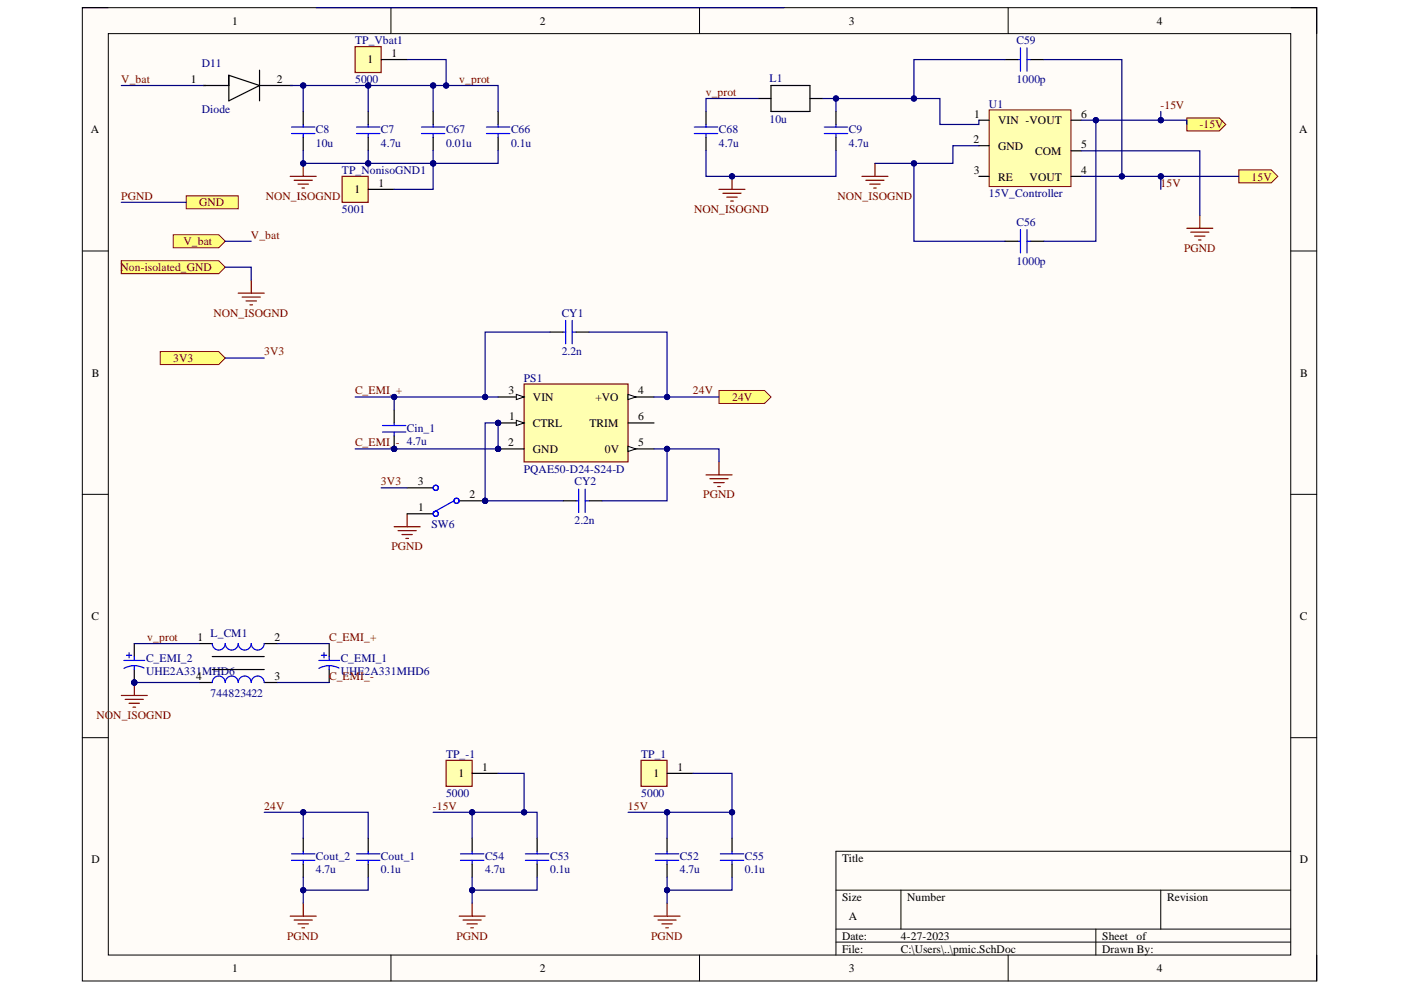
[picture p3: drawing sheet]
<svg xmlns="http://www.w3.org/2000/svg" width="297mm" height="210mm" viewBox="0 0 297 210" stroke-linecap="round" stroke-linejoin="round" font-family="sans-serif">
<defs><g id="words">
<g font-size="2.4">
<text x="49.2" y="5.2">1</text>
<text x="114.4" y="5.2">2</text>
<text x="180" y="5.2">3</text>
<text x="245.3" y="5.2">4</text>
<text x="40.4" y="17.6">1</text>
<text x="58.7" y="17.6">2</text>
<text x="77.9" y="13.4">1</text>
<text x="83" y="12.1">1</text>
<text x="19.3" y="28.3">A</text>
<text x="206.5" y="24.9">1</text>
<text x="211.6" y="26.4">VIN -VOUT</text>
<text x="229.2" y="24.9">6</text>
<text x="275.5" y="28.3">A</text>
<text x="206.4" y="30.3">2</text>
<text x="211.6" y="31.8">GND</text>
<text x="219.5" y="32.9">COM</text>
<text x="229.2" y="31.4">5</text>
<text x="75.2" y="41">1</text>
<text x="80.3" y="39.6">1</text>
<text x="206.5" y="36.8">3</text>
<text x="211.6" y="38.3">RE</text>
<text x="218.3" y="38.3">VOUT</text>
<text x="229.2" y="36.8">4</text>
<text x="19.5" y="79.8">B</text>
<text x="107.8" y="83.6">3</text>
<text x="135.3" y="83.6">4</text>
<text x="275.6" y="79.8">B</text>
<text x="107.9" y="89.1">1</text>
<text x="113" y="85">VIN</text>
<text x="126.3" y="85">+VO</text>
<text x="135.3" y="89.1">6</text>
<text x="107.8" y="94.6">2</text>
<text x="113" y="90.6">CTRL</text>
<text x="125" y="90.6">TRIM</text>
<text x="135.3" y="94.6">5</text>
<text x="113" y="96.1">GND</text>
<text x="128.2" y="96.1">0V</text>
<text x="88.6" y="102.9">3</text>
<text x="99.6" y="105.7">2</text>
<text x="88.6" y="108.4">1</text>
<text x="19.4" y="131.5">C</text>
<text x="275.6" y="131.5">C</text>
<text x="41.9" y="135.9">1</text>
<text x="58.2" y="135.9">2</text>
<text x="41.6" y="144.2">4</text>
<text x="58.2" y="144.2">3</text>
<text x="97.2" y="164.8">1</text>
<text x="102.3" y="163.5">1</text>
<text x="138.5" y="164.8">1</text>
<text x="143.6" y="163.5">1</text>
<text x="19.4" y="183.1">D</text>
<text x="178.6" y="182.7">Title</text>
<text x="275.6" y="183.1">D</text>
<text x="178.6" y="190.9">Size</text>
<text x="192.3" y="190.9">Number</text>
<text x="247.5" y="190.9">Revision</text>
<text x="180" y="195.1">A</text>
<text x="178.6" y="199.2">Date:</text>
<text x="178.6" y="202">File:</text>
<text x="191" y="199.2">4-27-2023</text>
<text x="191" y="202">C:\Users\..\pmic.SchDoc</text>
<text x="233.7" y="199.2">Sheet</text>
<text x="233.7" y="202">Drawn By:</text>
<text x="241" y="199.2">of</text>
<text x="49.2" y="206.1">1</text>
<text x="114.4" y="206.1">2</text>
<text x="180" y="206.1">3</text>
<text x="245.3" y="206.1">4</text>
</g>
<g font-size="2.4" fill="#000080">
<text x="75.3" y="9.4">TP_Vbat1</text>
<text x="215.5" y="9.4">C59</text>
<text x="42.8" y="14.1">D11</text>
<text x="75.3" y="17.6">5000</text>
<text x="163.2" y="17.3">L1</text>
<text x="215.5" y="17.6">1000p</text>
<text x="42.8" y="23.9">Diode</text>
<text x="209.7" y="22.8">U1</text>
<text x="67" y="28.3">C8</text>
<text x="80.8" y="28.3">C7</text>
<text x="94.6" y="28.3">C67</text>
<text x="108.3" y="28.3">C66</text>
<text x="152.4" y="28.3">C68</text>
<text x="163.2" y="26.1">10u</text>
<text x="180" y="28.3">C9</text>
<text x="67" y="31.1">10u</text>
<text x="80.8" y="31.1">4.7u</text>
<text x="94.6" y="31.1">0.01u</text>
<text x="108.3" y="31.1">0.1u</text>
<text x="152.4" y="31.1">4.7u</text>
<text x="180" y="31.1">4.7u</text>
<text x="72.5" y="36.8">TP_NonisoGND1</text>
<text x="209.7" y="41.8">15V_Controller</text>
<text x="72.5" y="45.1">5001</text>
<text x="215.5" y="47.9">C56</text>
<text x="215.5" y="56.1">1000p</text>
<text x="119.1" y="67.2">CY1</text>
<text x="119.1" y="75.4">2.2n</text>
<text x="111.1" y="80.9">PS1</text>
<text x="86.3" y="91.7">Cin_1</text>
<text x="111.1" y="100.2">PQAE50-D24-S24-D</text>
<text x="121.8" y="102.9">CY2</text>
<text x="91.5" y="112">SW6</text>
<text x="121.8" y="111.2">2.2n</text>
<text x="44.7" y="135.1">L_CM1</text>
<text x="31" y="140.3">C_EMI_2</text>
<text x="31" y="143.1">UHE2A331MHD6</text>
<text x="72.2" y="140.3">C_EMI_1</text>
<text x="72.2" y="143.1">UHE2A331MHD6</text>
<text x="44.7" y="147.8">744823422</text>
<text x="94.6" y="160.7">TP_-1</text>
<text x="135.9" y="160.7">TP_1</text>
<text x="94.6" y="169">5000</text>
<text x="135.9" y="169">5000</text>
<text x="67" y="182.4">Cout_2</text>
<text x="67" y="185.2">4.7u</text>
<text x="80.8" y="182.4">Cout_1</text>
<text x="80.8" y="185.2">0.1u</text>
<text x="102.9" y="182.4">C54</text>
<text x="102.9" y="185.2">4.7u</text>
<text x="116.6" y="182.4">C53</text>
<text x="116.6" y="185.2">0.1u</text>
<text x="144.1" y="182.4">C52</text>
<text x="144.1" y="185.2">4.7u</text>
<text x="157.9" y="182.4">C55</text>
<text x="157.9" y="185.2">0.1u</text>
</g>
<g font-size="2.4" fill="#800000">
<text x="25.7" y="17.6">V_bat</text>
<text x="97.4" y="17.6">v_prot</text>
<text x="149.6" y="20.4">v_prot</text>
<text x="246" y="23.2">-15V</text>
<text x="254.3" y="27.2">-15V</text>
<text x="246" y="39.6">15V</text>
<text x="265.3" y="38.3">15V</text>
<text x="25.7" y="42.4">PGND</text>
<text x="42.2" y="43.8">GND</text>
<text x="56.3" y="42.4">NON_ISOGND</text>
<text x="147.2" y="45.1">NON_ISOGND</text>
<text x="177.5" y="42.4">NON_ISOGND</text>
<text x="38.9" y="52">V_bat</text>
<text x="53.2" y="50.6">V_bat</text>
<text x="251" y="53.4">PGND</text>
<text x="25.5" y="57.5">Non-isolated_GND</text>
<text x="45.3" y="67.2">NON_ISOGND</text>
<text x="36.7" y="76.8">3V3</text>
<text x="56" y="75.4">3V3</text>
<text x="75.3" y="83.6">C_EMI_+</text>
<text x="146.9" y="83.6">24V</text>
<text x="155.2" y="85">24V</text>
<text x="75.3" y="94.6">C_EMI_</text>
<text x="84" y="94.6">- 4.7u</text>
<text x="80.8" y="102.9">3V3</text>
<text x="149.1" y="105.7">PGND</text>
<text x="83" y="116.7">PGND</text>
<text x="31.2" y="135.9">v_prot</text>
<text x="69.8" y="135.9">C_EMI_+</text>
<text x="69.8" y="144.2">C_EMI_-</text>
<text x="20.5" y="152.4">NON_ISOGND</text>
<text x="56" y="171.7">24V</text>
<text x="91.8" y="171.7">-15V</text>
<text x="133.1" y="171.7">15V</text>
<text x="60.9" y="199.2">PGND</text>
<text x="96.8" y="199.2">PGND</text>
<text x="138" y="199.2">PGND</text>
</g>
</g></defs>
<path d="M17.5 1.6h261.7v206.4h-261.7z" fill-rule="evenodd" fill="#fffcf8"/>
<path d="M17.5 1.6h261.7v206.4h-261.7z" fill="none" stroke="#000" stroke-width=".21"/>
<path d="M23 7.1h250.7v195.4h-250.7z" fill-rule="evenodd" fill="#fffcf8"/>
<g fill="none" stroke="#000" stroke-width=".21">
<path d="M17.5 1.6h5.5M23 7.1h250.7v195.4h-250.7zM82.9 1.6v5.5M148.3 1.6v5.5M213.7 1.6v5.5M273.7 1.6h5.5v5.5M17.5 53.2h5.5M273.7 53.2h5.5M17.5 104.8h5.5M273.7 104.8h5.5M17.5 156.4h5.5M273.7 156.4h5.5"/>
<path d="M177.2 188.7h96.5M177.2 197h96.5M177.2 199.7h96.5M191 188.7v8.3M232.3 197v5.5M246.1 188.7v8.3M273.7 180.5h-96.5v22M82.9 202.5v5.5M148.3 202.5v5.5M213.7 202.5v5.5M279.2 202.5v5.5"/>
</g>
<g fill="none" stroke="#800000" stroke-width=".25">
<path d="M61.5 37.4h5.5M62.4 38.2h3.8M63.2 39h2.2M64 39.9h.6M64.3 34.6v2.8M182.7 37.4h5.6M183.6 38.2h3.8M184.4 39h2.2M185.2 39.9h.6M185.5 34.6v2.8M251.6 48.4h5.5M252.5 49.2h3.8"/>
<path d="M253.3 50.1h2.2M254.1 50.9h.6M254.4 45.7v2.7"/>
</g>
<circle cx="64.3" cy="34.6" r=".55" fill="#000080"/>
<circle cx="64.3" cy="34.6" r=".55" fill="none" stroke="#000080" stroke-width=".21"/>
<g fill="none" stroke="#00f" stroke-width=".25">
<path d="M61.8 28.3h5M61.8 26.9h5M64.3 26.4v.5M64.3 28.3v.8M75.6 28.3h4.9M75.6 26.9h4.9M78.1 26.4v.5M78.1 28.3v.8M89.4 28.3h4.9M89.4 26.9h4.9M91.8 26.4v.5M91.8 28.3v.8"/>
<path d="M103.1 28.3h5M103.1 26.9h5M105.6 26.4v.5M105.6 28.3v.8M97.6 182.4h5M97.6 181h5M100.1 180.5v.5M100.1 182.4v.8M111.4 182.4h5M111.4 181h5M113.9 180.5v.5M113.9 182.4v.8"/>
<path d="M138.9 182.4h5M138.9 181h5M141.4 180.5v.5M141.4 182.4v.8M152.7 182.4h5M152.7 181h5M155.2 180.5v.5M155.2 182.4v.8"/>
</g>
<g fill="none" stroke="#000" stroke-width=".25">
<path d="M64.3 23.6v2.8M64.3 29.1v2.8M78.1 23.6v2.8M78.1 29.1v2.8M91.8 23.6v2.8M91.8 29.1v2.8M105.6 23.6v2.8M105.6 29.1v2.8M100.1 177.7v2.8M113.9 177.7v2.8M141.4 177.7v2.8M155.2 177.7v2.8"/>
<path d="M100.1 183.2v2.8M113.9 183.2v2.8M141.4 183.2v2.8M155.2 183.2v2.8"/>
</g>
<path d="M97.4 194.2h5.5M98.2 195.1h3.8M99 195.9h2.2M99.8 196.7h.6M100.1 191.5v2.7M138.7 194.2h5.5M139.5 195.1h3.9M140.3 195.9h2.2M141.2 196.7h.5M141.4 191.5v2.7" fill="none" stroke="#800000" stroke-width=".25"/>
<path d="M209.7 23.3h17.4v16.3h-17.4z" fill-rule="evenodd" fill="#ffffb0"/>
<path d="M209.7 23.3h17.4v16.3h-17.4z" fill="none" stroke="#800000" stroke-width=".21"/>
<g fill="none" stroke="#000" stroke-width=".25">
<path d="M163.5 18.1h8.2v5.5h-8.2zM149.7 23.6v2.8M149.7 29.1v2.8M160.7 20.9h2.8M171.7 20.9h2.8M177.2 23.6v2.8M177.2 29.1v2.8M207.5 37.4h2.2M207.5 30.9h2.2M207.5 25.5h2.2M227.1 37.4h2.1M227.1 25.5h2.1"/>
<path d="M227.1 32h2.1"/>
</g>
<path d="M147.2 28.3h5M147.2 26.9h5M149.7 26.4v.5M149.7 28.3v.8M174.8 28.3h4.9M174.8 26.9h4.9M177.2 26.4v.5M177.2 28.3v.8" fill="none" stroke="#00f" stroke-width=".25"/>
<path d="M155.2 37.4v2.7M152.4 40.1h5.6M153.3 41h3.8M154.1 41.8h2.2M154.9 42.6h.6" fill="none" stroke="#800000" stroke-width=".25"/>
<circle cx="155.2" cy="37.4" r=".55" fill="#000080"/>
<circle cx="155.2" cy="37.4" r=".55" fill="none" stroke="#000080" stroke-width=".21"/>
<path d="M215.8 12.6h.6M216.4 10.2v4.9M217.7 12.6h.9M217.7 10.2v4.9M215.8 51.2h.6M216.4 48.7v4.9M217.7 48.7v4.9M217.7 51.2h.9" fill="none" stroke="#00f" stroke-width=".25"/>
<path d="M43.1 18.1h5.4M48.5 16l6.5 2.1-6.5 3.3zM55 18.1h7.1M55 14.9v6.5M213.1 12.6h2.7M218.6 12.6h2.7M213.1 51.2h2.7M218.6 51.2h2.7" fill="none" stroke="#000" stroke-width=".25"/>
<path d="M262.6 36h6.9l1.4 1.4-1.4 1.4h-6.9z" fill-rule="evenodd" fill="#ffff80"/>
<path d="M262.6 36h6.9l1.4 1.4-1.4 1.4h-6.9z" fill="none" stroke="#800000" stroke-width=".21"/>
<path d="M251.6 25h6.9l1.4 1.4-1.4 1.4h-6.9z" fill-rule="evenodd" fill="#ffff80"/>
<path d="M251.6 25h6.9l1.4 1.4-1.4 1.4h-6.9z" fill="none" stroke="#800000" stroke-width=".21"/>
<path d="M39.5 41.5h11v2.8h-11z" fill-rule="evenodd" fill="#ffff80"/>
<path d="M39.5 41.5h11v2.8h-11z" fill="none" stroke="#800000" stroke-width=".21"/>
<path d="M36.7 49.8h9.7l1.4 1.4-1.4 1.3h-9.7z" fill-rule="evenodd" fill="#ffff80"/>
<path d="M36.7 49.8h9.7l1.4 1.4-1.4 1.3h-9.7z" fill="none" stroke="#800000" stroke-width=".21"/>
<path d="M25.7 55.3h20.7l1.4 1.4-1.4 1.3h-20.7z" fill-rule="evenodd" fill="#ffff80"/>
<path d="M25.7 55.3h20.7l1.4 1.4-1.4 1.3h-20.7z" fill="none" stroke="#800000" stroke-width=".21"/>
<path d="M53.3 59.4v2.8M50.5 62.2h5.5M51.3 63h3.9M52.2 63.8h2.2M53 64.6h.5" fill="none" stroke="#800000" stroke-width=".25"/>
<circle cx="28.5" cy="144.7" r=".55" fill="#000080"/>
<circle cx="28.5" cy="144.7" r=".55" fill="none" stroke="#000080" stroke-width=".21"/>
<path d="M28.5 136.5v2.7M28.5 142v2.7" fill="none" stroke="#000" stroke-width=".25"/>
<circle cx="28.5" cy="144.7" r=".55" fill="#000080"/>
<circle cx="28.5" cy="144.7" r=".55" fill="none" stroke="#000080" stroke-width=".21"/>
<g fill="none" stroke="#00f" stroke-width=".25">
<path d="M26.8 138.9h1.1M27.4 138.4v1.1M28.5 139.2v.8M68.1 138.9h1.1M68.7 138.4v1.1M69.8 139.2v.8M26.3 140h4.4M28.5 141.1l1.2 .2 .8 .4M28.5 141.1l-.9 .1-1.3 .5M28.5 141.1v.9M67.6 140h4.4M69.8 141.1l1.3 .2 .8 .4"/>
<path d="M69.8 141.1l-.9 .1-1.3 .5M69.8 141.1v.9"/>
</g>
<path d="M69.8 136.5v2.7M69.8 142v2.7" fill="none" stroke="#000" stroke-width=".25"/>
<path d="M25.7 147.5h5.5M26.5 148.3h3.9M27.4 149.1h2.2M28.2 149.9h.5M28.5 144.7v2.8" fill="none" stroke="#800000" stroke-width=".25"/>
<circle cx="28.5" cy="144.7" r=".55" fill="#000080"/>
<circle cx="28.5" cy="144.7" r=".55" fill="none" stroke="#000080" stroke-width=".21"/>
<path d="M61.5 194.2h5.5M62.4 195.1h3.8M63.2 195.9h2.2M64 196.7h.6M64.3 191.5v2.7" fill="none" stroke="#800000" stroke-width=".25"/>
<path d="M45 136.5a1.38 1.38 0 0 0 1.4 1.3 1.38 1.38 0 0 0 1.4-1.3 1.38 1.38 0 0 0 1.3 1.3 1.38 1.38 0 0 0 1.4-1.3 1.38 1.38 0 0 0 1.4 1.3 1.38 1.38 0 0 0 1.4-1.3 1.38 1.38 0 0 0 1.3 1.3 1.38 1.38 0 0 0 1.4-1.3M45 144.7a1.38 1.38 0 0 1 1.4-1.4 1.38 1.38 0 0 1 1.4 1.4 1.38 1.38 0 0 1 1.3-1.4 1.38 1.38 0 0 1 1.4 1.4 1.38 1.38 0 0 1 1.4-1.4 1.38 1.38 0 0 1 1.4 1.4 1.38 1.38 0 0 1 1.3-1.4 1.38 1.38 0 0 1 1.4 1.4M61.8 182.4h5M61.8 181h5M64.3 180.5v.5M64.3 182.4v.8M75.6 182.4h4.9M75.6 181h4.9M78.1 180.5v.5M78.1 182.4v.8" fill="none" stroke="#00f" stroke-width=".25"/>
<path d="M42.2 136.5h2.8M45 139.2h11M56 136.5h2.8M42.2 144.7h2.8M45 142h11M56 144.7h2.8M64.3 177.7v2.8M78.1 177.7v2.8M64.3 183.2v2.8M78.1 183.2v2.8" fill="none" stroke="#000" stroke-width=".25"/>
<path d="M135.9 161.2h5.5v5.5h-5.5z" fill-rule="evenodd" fill="#ffffb0"/>
<path d="M135.9 161.2h5.5v5.5h-5.5z" fill="none" stroke="#800000" stroke-width=".25"/>
<path d="M141.4 164h5.5" fill="none" stroke="#000" stroke-width=".25"/>
<path d="M94.6 161.2h5.5v5.5h-5.5z" fill-rule="evenodd" fill="#ffffb0"/>
<path d="M94.6 161.2h5.5v5.5h-5.5z" fill="none" stroke="#800000" stroke-width=".25"/>
<path d="M100.1 164h5.5" fill="none" stroke="#000" stroke-width=".25"/>
<path d="M75.3 9.9h5.5v5.5h-5.5z" fill-rule="evenodd" fill="#ffffb0"/>
<path d="M75.3 9.9h5.5v5.5h-5.5z" fill="none" stroke="#800000" stroke-width=".25"/>
<path d="M80.8 12.6h5.5" fill="none" stroke="#000" stroke-width=".25"/>
<path d="M72.5 37.4h5.6v5.5h-5.6z" fill-rule="evenodd" fill="#ffffb0"/>
<path d="M72.5 37.4h5.6v5.5h-5.6z" fill="none" stroke="#800000" stroke-width=".25"/>
<path d="M78.1 40.1h5.5" fill="none" stroke="#000" stroke-width=".25"/>
<circle cx="105.6" cy="89.7" r=".55" fill="#000080"/>
<circle cx="105.6" cy="89.7" r=".55" fill="none" stroke="#000080" stroke-width=".21"/>
<circle cx="105.6" cy="95.2" r=".55" fill="#000080"/>
<circle cx="105.6" cy="95.2" r=".55" fill="none" stroke="#000080" stroke-width=".21"/>
<path d="M111.1 81.4h22.1v16.5h-22.1z" fill-rule="evenodd" fill="#ffffb0"/>
<path d="M111.1 81.4h22.1v16.5h-22.1z" fill="none" stroke="#800000" stroke-width=".25"/>
<path d="M105.6 84.2h5.5" fill="none" stroke="#000" stroke-width=".25"/>
<path d="M109.5 83.6l1.6 .6-1.6 .5z" fill="#f8fcff"/>
<path d="M109.5 83.6l1.6 .6-1.6 .5z" fill="none" stroke="#000" stroke-width=".21"/>
<path d="M105.6 89.7h5.5" fill="none" stroke="#000" stroke-width=".25"/>
<path d="M109.5 89.1l1.6 .6-1.6 .5z" fill="#f8fcff"/>
<path d="M109.5 89.1l1.6 .6-1.6 .5z" fill="none" stroke="#000" stroke-width=".21"/>
<circle cx="105.6" cy="89.7" r=".55" fill="#000080"/>
<circle cx="105.6" cy="89.7" r=".55" fill="none" stroke="#000080" stroke-width=".21"/>
<path d="M105.6 95.2h5.5" fill="none" stroke="#000" stroke-width=".25"/>
<circle cx="105.6" cy="95.2" r=".55" fill="#000080"/>
<circle cx="105.6" cy="95.2" r=".55" fill="none" stroke="#000080" stroke-width=".21"/>
<path d="M133.2 84.2h5.5" fill="none" stroke="#000" stroke-width=".25"/>
<path d="M133.2 83.6l1.6 .6-1.6 .5z" fill="#f8fcff"/>
<path d="M133.2 83.6l1.6 .6-1.6 .5z" fill="none" stroke="#000" stroke-width=".21"/>
<path d="M133.2 89.7h5.5M133.2 95.2h5.5" fill="none" stroke="#000" stroke-width=".25"/>
<path d="M133.2 94.6l1.6 .6-1.6 .5z" fill="#f8fcff"/>
<path d="M133.2 94.6l1.6 .6-1.6 .5z" fill="none" stroke="#000" stroke-width=".21"/>
<path d="M119.4 70.4h.5M119.9 67.9v5M121.3 70.4h.8M121.3 67.9v5" fill="none" stroke="#00f" stroke-width=".25"/>
<path d="M116.6 70.4h2.8M122.1 70.4h2.8" fill="none" stroke="#000" stroke-width=".25"/>
<circle cx="83.6" cy="95.2" r=".55" fill="#000080"/>
<circle cx="83.6" cy="95.2" r=".55" fill="none" stroke="#000080" stroke-width=".21"/>
<path d="M81.1 91.6h5M81.1 90.2h5M83.6 89.7v.5M83.6 91.6v.8" fill="none" stroke="#00f" stroke-width=".25"/>
<path d="M83.6 86.9v2.8M83.6 92.4v2.8" fill="none" stroke="#000" stroke-width=".25"/>
<circle cx="83.6" cy="95.2" r=".55" fill="#000080"/>
<circle cx="83.6" cy="95.2" r=".55" fill="none" stroke="#000080" stroke-width=".21"/>
<path d="M152.4 97.9v2.8M83.6 111.7h5.5M84.4 112.5h3.9M85.2 113.3h2.2M86.1 114.2h.5M86.3 108.9v2.8M149.7 100.7h5.5M150.5 101.5h3.9M151.3 102.3h2.2M152.2 103.2h.5" fill="none" stroke="#800000" stroke-width=".25"/>
<path d="M152.4 82.8h9.7l1.4 1.4-1.4 1.3h-9.7z" fill-rule="evenodd" fill="#ffff80"/>
<path d="M152.4 82.8h9.7l1.4 1.4-1.4 1.3h-9.7z" fill="none" stroke="#800000" stroke-width=".21"/>
<path d="M122.1 106.2h.6M122.7 103.7v5M124.1 106.2h.8M124.1 103.7v5" fill="none" stroke="#00f" stroke-width=".25"/>
<path d="M119.4 106.2h2.7M124.9 106.2h2.7" fill="none" stroke="#000" stroke-width=".25"/>
<path d="M34 74.5h12.4l1.4 1.4-1.4 1.4h-12.4z" fill-rule="evenodd" fill="#ffff80"/>
<path d="M34 74.5h12.4l1.4 1.4-1.4 1.4h-12.4z" fill="none" stroke="#800000" stroke-width=".21"/>
<circle cx="102.9" cy="106.2" r=".55" fill="#000080"/>
<circle cx="102.9" cy="106.2" r=".55" fill="none" stroke="#000080" stroke-width=".21"/>
<path d="M96.2 106.2l-4.4 2.5" fill="none" stroke="#00f" stroke-width=".25"/>
<path d="M97.3 106.2h5.6" fill="none" stroke="#000" stroke-width=".25"/>
<circle cx="102.9" cy="106.2" r=".55" fill="#000080"/>
<circle cx="102.9" cy="106.2" r=".55" fill="none" stroke="#000080" stroke-width=".21"/>
<path d="M86.3 108.9h5.5M86.3 103.4h5.5" fill="none" stroke="#000" stroke-width=".25"/>
<g fill="none" stroke="#00f" stroke-width=".25">
<circle cx="92.4" cy="108.9" r=".55"/>
<circle cx="92.4" cy="103.4" r=".55"/>
<circle cx="96.8" cy="106.2" r=".55"/>
</g>
<path d="M133.2 172.2h8.2v5.5" fill="none" stroke="#000080" stroke-width=".25"/>
<circle cx="141.4" cy="172.2" r=".55" fill="#000080"/>
<circle cx="141.4" cy="172.2" r=".55" fill="none" stroke="#000080" stroke-width=".21"/>
<path d="M141.4 172.2h13.8v5.5" fill="none" stroke="#000080" stroke-width=".25"/>
<circle cx="155.2" cy="172.2" r=".55" fill="#000080"/>
<circle cx="155.2" cy="172.2" r=".55" fill="none" stroke="#000080" stroke-width=".21"/>
<circle cx="141.4" cy="172.2" r=".55" fill="#000080"/>
<circle cx="141.4" cy="172.2" r=".55" fill="none" stroke="#000080" stroke-width=".21"/>
<path d="M141.4 186v2.7h13.8v-2.7" fill="none" stroke="#000080" stroke-width=".25"/>
<circle cx="141.4" cy="188.7" r=".55" fill="#000080"/>
<circle cx="141.4" cy="188.7" r=".55" fill="none" stroke="#000080" stroke-width=".21"/>
<path d="M141.4 188.7v2.8" fill="none" stroke="#000080" stroke-width=".25"/>
<circle cx="141.4" cy="188.7" r=".55" fill="#000080"/>
<circle cx="141.4" cy="188.7" r=".55" fill="none" stroke="#000080" stroke-width=".21"/>
<path d="M91.8 172.2h8.3v5.5" fill="none" stroke="#000080" stroke-width=".25"/>
<circle cx="100.1" cy="172.2" r=".55" fill="#000080"/>
<circle cx="100.1" cy="172.2" r=".55" fill="none" stroke="#000080" stroke-width=".21"/>
<path d="M100.1 188.7v2.8" fill="none" stroke="#000080" stroke-width=".25"/>
<circle cx="100.1" cy="188.7" r=".55" fill="#000080"/>
<circle cx="100.1" cy="188.7" r=".55" fill="none" stroke="#000080" stroke-width=".21"/>
<path d="M100.1 186v2.7h13.8v-2.7" fill="none" stroke="#000080" stroke-width=".25"/>
<circle cx="100.1" cy="188.7" r=".55" fill="#000080"/>
<circle cx="100.1" cy="188.7" r=".55" fill="none" stroke="#000080" stroke-width=".21"/>
<path d="M64.3 31.9v2.7h13.8v-2.7" fill="none" stroke="#000080" stroke-width=".25"/>
<circle cx="78.1" cy="34.6" r=".55" fill="#000080"/>
<circle cx="78.1" cy="34.6" r=".55" fill="none" stroke="#000080" stroke-width=".21"/>
<circle cx="64.3" cy="34.6" r=".55" fill="#000080"/>
<circle cx="64.3" cy="34.6" r=".55" fill="none" stroke="#000080" stroke-width=".21"/>
<path d="M91.8 31.9v2.7h13.8v-2.7" fill="none" stroke="#000080" stroke-width=".25"/>
<circle cx="91.8" cy="34.6" r=".55" fill="#000080"/>
<circle cx="91.8" cy="34.6" r=".55" fill="none" stroke="#000080" stroke-width=".21"/>
<path d="M91.8 18.1h13.8v5.5" fill="none" stroke="#000080" stroke-width=".25"/>
<circle cx="94.6" cy="18.1" r=".55" fill="#000080"/>
<circle cx="94.6" cy="18.1" r=".55" fill="none" stroke="#000080" stroke-width=".21"/>
<circle cx="91.8" cy="18.1" r=".55" fill="#000080"/>
<circle cx="91.8" cy="18.1" r=".55" fill="none" stroke="#000080" stroke-width=".21"/>
<path d="M78.1 34.6h13.7" fill="none" stroke="#000080" stroke-width=".25"/>
<circle cx="91.8" cy="34.6" r=".55" fill="#000080"/>
<circle cx="91.8" cy="34.6" r=".55" fill="none" stroke="#000080" stroke-width=".21"/>
<circle cx="78.1" cy="34.6" r=".55" fill="#000080"/>
<circle cx="78.1" cy="34.6" r=".55" fill="none" stroke="#000080" stroke-width=".21"/>
<path d="M86.3 12.6h8.3v5.5M229.2 32h25.2v13.7" fill="none" stroke="#000080" stroke-width=".25"/>
<circle cx="94.6" cy="18.1" r=".55" fill="#000080"/>
<circle cx="94.6" cy="18.1" r=".55" fill="none" stroke="#000080" stroke-width=".21"/>
<path d="M91.8 34.6v5.5h-8.2" fill="none" stroke="#000080" stroke-width=".25"/>
<circle cx="91.8" cy="34.6" r=".55" fill="#000080"/>
<circle cx="91.8" cy="34.6" r=".55" fill="none" stroke="#000080" stroke-width=".21"/>
<path d="M146.9 164h8.3v8.2" fill="none" stroke="#000080" stroke-width=".25"/>
<circle cx="155.2" cy="172.2" r=".55" fill="#000080"/>
<circle cx="155.2" cy="172.2" r=".55" fill="none" stroke="#000080" stroke-width=".21"/>
<path d="M174.5 20.9h2.7v2.7" fill="none" stroke="#000080" stroke-width=".25"/>
<circle cx="177.2" cy="20.9" r=".55" fill="#000080"/>
<circle cx="177.2" cy="20.9" r=".55" fill="none" stroke="#000080" stroke-width=".21"/>
<path d="M213.1 12.6h-19.3v8.3" fill="none" stroke="#000080" stroke-width=".25"/>
<circle cx="193.8" cy="20.9" r=".55" fill="#000080"/>
<circle cx="193.8" cy="20.9" r=".55" fill="none" stroke="#000080" stroke-width=".21"/>
<path d="M193.8 34.6v16.6h19.3" fill="none" stroke="#000080" stroke-width=".25"/>
<circle cx="193.8" cy="34.6" r=".55" fill="#000080"/>
<circle cx="193.8" cy="34.6" r=".55" fill="none" stroke="#000080" stroke-width=".21"/>
<path d="M149.7 31.9v5.5h27.5v-5.5" fill="none" stroke="#000080" stroke-width=".25"/>
<circle cx="155.2" cy="37.4" r=".55" fill="#000080"/>
<circle cx="155.2" cy="37.4" r=".55" fill="none" stroke="#000080" stroke-width=".21"/>
<path d="M61.5 18.1h30.3v5.5" fill="none" stroke="#000080" stroke-width=".25"/>
<circle cx="64.3" cy="18.1" r=".55" fill="#000080"/>
<circle cx="64.3" cy="18.1" r=".55" fill="none" stroke="#000080" stroke-width=".21"/>
<circle cx="78.1" cy="18.1" r=".55" fill="#000080"/>
<circle cx="78.1" cy="18.1" r=".55" fill="none" stroke="#000080" stroke-width=".21"/>
<circle cx="91.8" cy="18.1" r=".55" fill="#000080"/>
<circle cx="91.8" cy="18.1" r=".55" fill="none" stroke="#000080" stroke-width=".21"/>
<path d="M64.3 18.1v5.5" fill="none" stroke="#000080" stroke-width=".25"/>
<circle cx="64.3" cy="18.1" r=".55" fill="#000080"/>
<circle cx="64.3" cy="18.1" r=".55" fill="none" stroke="#000080" stroke-width=".21"/>
<path d="M25.7 18.1h17.4M78.1 18.1v5.5" fill="none" stroke="#000080" stroke-width=".25"/>
<circle cx="78.1" cy="18.1" r=".55" fill="#000080"/>
<circle cx="78.1" cy="18.1" r=".55" fill="none" stroke="#000080" stroke-width=".21"/>
<path d="M221.3 12.6h16.6v24.8h-8.7M160.7 20.9h-11v2.7" fill="none" stroke="#000080" stroke-width=".25"/>
<circle cx="237.9" cy="37.4" r=".55" fill="#000080"/>
<circle cx="237.9" cy="37.4" r=".55" fill="none" stroke="#000080" stroke-width=".21"/>
<path d="M232.3 25.5v25.7h-11" fill="none" stroke="#000080" stroke-width=".25"/>
<circle cx="232.3" cy="25.5" r=".55" fill="#000080"/>
<circle cx="232.3" cy="25.5" r=".55" fill="none" stroke="#000080" stroke-width=".21"/>
<path d="M67 1.6h99.2M246.1 37.4v2.8" fill="none" stroke="#000080" stroke-width=".25"/>
<circle cx="246.1" cy="37.4" r=".55" fill="#000080"/>
<circle cx="246.1" cy="37.4" r=".55" fill="none" stroke="#000080" stroke-width=".21"/>
<path d="M246.1 23.6v1.9" fill="none" stroke="#000080" stroke-width=".25"/>
<circle cx="246.1" cy="25.5" r=".55" fill="#000080"/>
<circle cx="246.1" cy="25.5" r=".55" fill="none" stroke="#000080" stroke-width=".21"/>
<path d="M25.7 42.9h13.8M47.8 56.7h5.5v2.7M47.8 51.2h5.5M28.5 136.5h13.7M58.8 136.5h11M28.5 144.7h13.7M58.8 144.7h11" fill="none" stroke="#000080" stroke-width=".25"/>
<circle cx="28.5" cy="144.7" r=".55" fill="#000080"/>
<circle cx="28.5" cy="144.7" r=".55" fill="none" stroke="#000080" stroke-width=".21"/>
<path d="M64.3 172.2h13.8v5.5" fill="none" stroke="#000080" stroke-width=".25"/>
<circle cx="64.3" cy="172.2" r=".55" fill="#000080"/>
<circle cx="64.3" cy="172.2" r=".55" fill="none" stroke="#000080" stroke-width=".21"/>
<path d="M64.3 188.7v2.8" fill="none" stroke="#000080" stroke-width=".25"/>
<circle cx="64.3" cy="188.7" r=".55" fill="#000080"/>
<circle cx="64.3" cy="188.7" r=".55" fill="none" stroke="#000080" stroke-width=".21"/>
<path d="M64.3 186v2.7h13.8v-2.7" fill="none" stroke="#000080" stroke-width=".25"/>
<circle cx="64.3" cy="188.7" r=".55" fill="#000080"/>
<circle cx="64.3" cy="188.7" r=".55" fill="none" stroke="#000080" stroke-width=".21"/>
<path d="M56 172.2h8.3v5.5" fill="none" stroke="#000080" stroke-width=".25"/>
<circle cx="64.3" cy="172.2" r=".55" fill="#000080"/>
<circle cx="64.3" cy="172.2" r=".55" fill="none" stroke="#000080" stroke-width=".21"/>
<path d="M177.2 20.9h22.1v5.5h8.2v-.9" fill="none" stroke="#000080" stroke-width=".25"/>
<circle cx="177.2" cy="20.9" r=".55" fill="#000080"/>
<circle cx="177.2" cy="20.9" r=".55" fill="none" stroke="#000080" stroke-width=".21"/>
<circle cx="193.8" cy="20.9" r=".55" fill="#000080"/>
<circle cx="193.8" cy="20.9" r=".55" fill="none" stroke="#000080" stroke-width=".21"/>
<path d="M207.5 30.9h-5.5v3.7h-16.5" fill="none" stroke="#000080" stroke-width=".25"/>
<circle cx="193.8" cy="34.6" r=".55" fill="#000080"/>
<circle cx="193.8" cy="34.6" r=".55" fill="none" stroke="#000080" stroke-width=".21"/>
<path d="M229.2 25.5h22.4v.9" fill="none" stroke="#000080" stroke-width=".25"/>
<circle cx="232.3" cy="25.5" r=".55" fill="#000080"/>
<circle cx="232.3" cy="25.5" r=".55" fill="none" stroke="#000080" stroke-width=".21"/>
<circle cx="246.1" cy="25.5" r=".55" fill="#000080"/>
<circle cx="246.1" cy="25.5" r=".55" fill="none" stroke="#000080" stroke-width=".21"/>
<path d="M237.9 37.4h24.7" fill="none" stroke="#000080" stroke-width=".25"/>
<circle cx="237.9" cy="37.4" r=".55" fill="#000080"/>
<circle cx="237.9" cy="37.4" r=".55" fill="none" stroke="#000080" stroke-width=".21"/>
<circle cx="246.1" cy="37.4" r=".55" fill="#000080"/>
<circle cx="246.1" cy="37.4" r=".55" fill="none" stroke="#000080" stroke-width=".21"/>
<path d="M105.6 164h5.5v8.2" fill="none" stroke="#000080" stroke-width=".25"/>
<circle cx="111.1" cy="172.2" r=".55" fill="#000080"/>
<circle cx="111.1" cy="172.2" r=".55" fill="none" stroke="#000080" stroke-width=".21"/>
<path d="M100.1 172.2h13.8v5.5" fill="none" stroke="#000080" stroke-width=".25"/>
<circle cx="111.1" cy="172.2" r=".55" fill="#000080"/>
<circle cx="111.1" cy="172.2" r=".55" fill="none" stroke="#000080" stroke-width=".21"/>
<circle cx="100.1" cy="172.2" r=".55" fill="#000080"/>
<circle cx="100.1" cy="172.2" r=".55" fill="none" stroke="#000080" stroke-width=".21"/>
<path d="M116.6 70.4h-13.7v13.8h2.7" fill="none" stroke="#000080" stroke-width=".25"/>
<circle cx="102.9" cy="84.2" r=".55" fill="#000080"/>
<circle cx="102.9" cy="84.2" r=".55" fill="none" stroke="#000080" stroke-width=".21"/>
<path d="M124.9 70.4h16.5v13.8h-2.7" fill="none" stroke="#000080" stroke-width=".25"/>
<circle cx="141.4" cy="84.2" r=".55" fill="#000080"/>
<circle cx="141.4" cy="84.2" r=".55" fill="none" stroke="#000080" stroke-width=".21"/>
<path d="M102.9 84.2h-19.3v2.7" fill="none" stroke="#000080" stroke-width=".25"/>
<circle cx="102.9" cy="84.2" r=".55" fill="#000080"/>
<circle cx="102.9" cy="84.2" r=".55" fill="none" stroke="#000080" stroke-width=".21"/>
<circle cx="83.6" cy="84.2" r=".55" fill="#000080"/>
<circle cx="83.6" cy="84.2" r=".55" fill="none" stroke="#000080" stroke-width=".21"/>
<path d="M83.6 95.2h22" fill="none" stroke="#000080" stroke-width=".25"/>
<circle cx="83.6" cy="95.2" r=".55" fill="#000080"/>
<circle cx="83.6" cy="95.2" r=".55" fill="none" stroke="#000080" stroke-width=".21"/>
<circle cx="105.6" cy="95.2" r=".55" fill="#000080"/>
<circle cx="105.6" cy="95.2" r=".55" fill="none" stroke="#000080" stroke-width=".21"/>
<path d="M75.3 84.2h8.3" fill="none" stroke="#000080" stroke-width=".25"/>
<circle cx="83.6" cy="84.2" r=".55" fill="#000080"/>
<circle cx="83.6" cy="84.2" r=".55" fill="none" stroke="#000080" stroke-width=".21"/>
<path d="M75.3 95.2h8.3" fill="none" stroke="#000080" stroke-width=".25"/>
<circle cx="83.6" cy="95.2" r=".55" fill="#000080"/>
<circle cx="83.6" cy="95.2" r=".55" fill="none" stroke="#000080" stroke-width=".21"/>
<path d="M138.7 95.2h13.7v2.7" fill="none" stroke="#000080" stroke-width=".25"/>
<circle cx="141.4" cy="95.2" r=".55" fill="#000080"/>
<circle cx="141.4" cy="95.2" r=".55" fill="none" stroke="#000080" stroke-width=".21"/>
<path d="M105.6 89.7v5.5" fill="none" stroke="#000080" stroke-width=".25"/>
<circle cx="105.6" cy="89.7" r=".55" fill="#000080"/>
<circle cx="105.6" cy="89.7" r=".55" fill="none" stroke="#000080" stroke-width=".21"/>
<circle cx="105.6" cy="95.2" r=".55" fill="#000080"/>
<circle cx="105.6" cy="95.2" r=".55" fill="none" stroke="#000080" stroke-width=".21"/>
<path d="M105.6 89.7h-2.7v16.5" fill="none" stroke="#000080" stroke-width=".25"/>
<circle cx="102.9" cy="106.2" r=".55" fill="#000080"/>
<circle cx="102.9" cy="106.2" r=".55" fill="none" stroke="#000080" stroke-width=".21"/>
<circle cx="105.6" cy="89.7" r=".55" fill="#000080"/>
<circle cx="105.6" cy="89.7" r=".55" fill="none" stroke="#000080" stroke-width=".21"/>
<path d="M141.4 84.2h11M80.8 103.4h5.5" fill="none" stroke="#000080" stroke-width=".25"/>
<circle cx="141.4" cy="84.2" r=".55" fill="#000080"/>
<circle cx="141.4" cy="84.2" r=".55" fill="none" stroke="#000080" stroke-width=".21"/>
<path d="M102.9 106.2h16.5" fill="none" stroke="#000080" stroke-width=".25"/>
<circle cx="102.9" cy="106.2" r=".55" fill="#000080"/>
<circle cx="102.9" cy="106.2" r=".55" fill="none" stroke="#000080" stroke-width=".21"/>
<path d="M141.4 95.2v11h-13.8" fill="none" stroke="#000080" stroke-width=".25"/>
<circle cx="141.4" cy="95.2" r=".55" fill="#000080"/>
<circle cx="141.4" cy="95.2" r=".55" fill="none" stroke="#000080" stroke-width=".21"/>
<path d="M47.8 75.9h8.2" fill="none" stroke="#000080" stroke-width=".25"/>
<use href="#words"/>
</svg>
